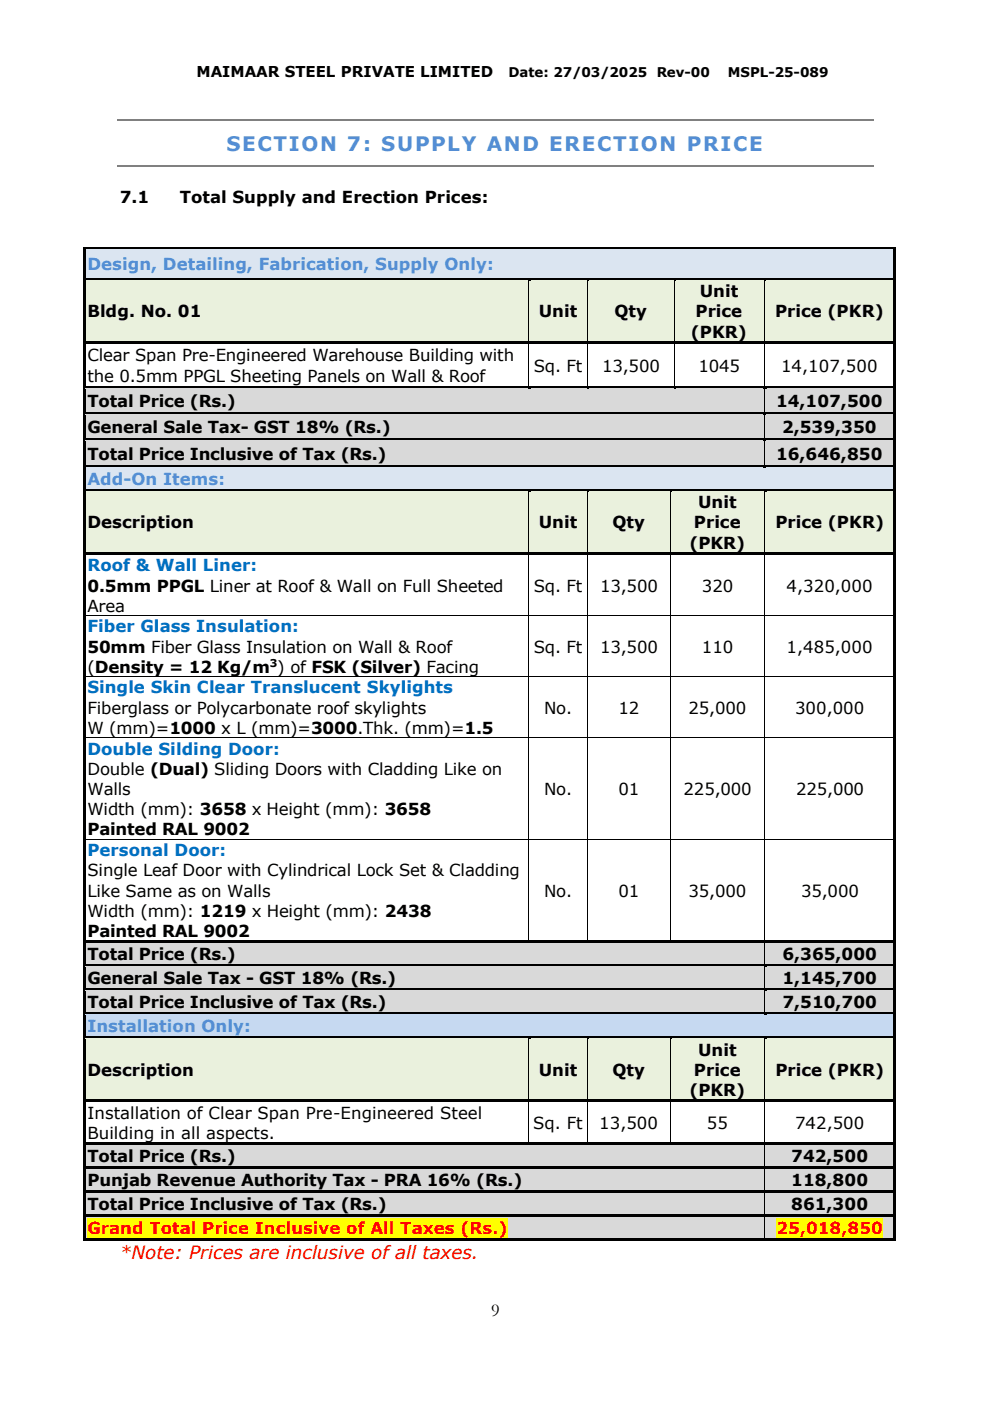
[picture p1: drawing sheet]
<svg xmlns="http://www.w3.org/2000/svg" width="210mm" height="297mm" viewBox="0 0 210 297" stroke-linecap="round" stroke-linejoin="round" font-family="sans-serif">
<defs><g id="words">
<text font-size="4.2" fill="#548dd4" x="48" y="32.1">SECTION 7: SUPPLY AND ERECTION PRICE</text>
<text font-size="3.9" fill="#f00" x="25.4" y="266.9">*Note: Prices are inclusive of all taxes.</text>
<text font-size="3.9" x="104.1" y="278.9">9</text>
<g font-size="3.5">
<text x="25.4" y="43.1">7.1</text>
<text x="38.1" y="43.1">Total Supply and Erection Prices:</text>
<text x="148.3" y="63">Unit</text>
<text x="18.5" y="67.3">Bldg. No. 01</text>
<text x="114.2" y="67.3">Unit</text>
<text x="130.2" y="67.3">Qty</text>
<text x="146.5" y="71.6">(PKR)</text>
<text x="147.4" y="67.3">Price</text>
<text x="164.3" y="67.3">Price (PKR)</text>
<text x="18.5" y="76.6">Clear Span Pre-Engineered Warehouse Building with</text>
<text x="18.5" y="80.9">the 0.5mm PPGL Sheeting Panels on Wall &amp; Roof</text>
<text x="113.1" y="78.7">Sq. Ft</text>
<text x="127.6" y="78.7">13,500</text>
<text x="148" y="78.7">1045</text>
<text x="165.6" y="78.7">14,107,500</text>
<text x="18.5" y="86.3">Total Price (Rs.)</text>
<text x="164.5" y="86.3">14,107,500</text>
<text x="18.5" y="91.8">General Sale Tax- GST 18% (Rs.)</text>
<text x="165.8" y="91.8">2,539,350</text>
<text x="18.5" y="97.4">Total Price Inclusive of Tax (Rs.)</text>
<text x="164.5" y="97.4">16,646,850</text>
<text x="148" y="107.7">Unit</text>
<text x="18.5" y="111.9">Description</text>
<text x="114.2" y="111.9">Unit</text>
<text x="129.8" y="111.9">Qty</text>
<text x="147.1" y="111.9">Price</text>
<text x="164.4" y="111.9">Price (PKR)</text>
<text x="146.1" y="116.3">(PKR)</text>
<text x="18.5" y="125.4">0.5mm PPGL Liner at Roof &amp; Wall on Full Sheeted</text>
<text x="113.1" y="125.4">Sq. Ft</text>
<text x="127.2" y="125.4">13,500</text>
<text x="148.8" y="125.4">320</text>
<text x="166.7" y="125.4">4,320,000</text>
<text x="18.5" y="129.6">Area</text>
<text x="18.5" y="138.3">50mm Fiber Glass Insulation on Wall &amp; Roof</text>
<text x="18.5" y="142.6">(Density = 12 Kg/m ) of FSK (Silver) Facing</text>
<text x="113.1" y="138.3">Sq. Ft</text>
<text x="127.2" y="138.3">13,500</text>
<text x="148.8" y="138.3">110</text>
<text x="166.7" y="138.3">1,485,000</text>
<text x="18.5" y="151.3">Fiberglass or Polycarbonate roof skylights</text>
<text x="18.5" y="155.6">W (mm)=1000 x L (mm)=3000.Thk. (mm)=1.5</text>
<text x="115.3" y="151.3">No.</text>
<text x="131.1" y="151.3">12</text>
<text x="145.9" y="151.3">25,000</text>
<text x="168.5" y="151.3">300,000</text>
<text x="18.5" y="164.2">Double (Dual) Sliding Doors with Cladding Like on</text>
<text x="18.5" y="168.5">Walls</text>
<text x="18.5" y="172.8">Width (mm): 3658 x Height (mm): 3658</text>
<text x="115.3" y="168.5">No.</text>
<text x="131.1" y="168.5">01</text>
<text x="144.9" y="168.5">225,000</text>
<text x="168.7" y="168.5">225,000</text>
<text x="18.5" y="177.1">Painted RAL 9002</text>
<text x="18.5" y="185.7">Single Leaf Door with Cylindrical Lock Set &amp; Cladding</text>
<text x="18.5" y="190">Like Same as on Walls</text>
<text x="115.3" y="190">No.</text>
<text x="131.1" y="190">01</text>
<text x="145.9" y="190">35,000</text>
<text x="169.8" y="190">35,000</text>
<text x="18.5" y="194.3">Width (mm): 1219 x Height (mm): 2438</text>
<text x="18.5" y="198.6">Painted RAL 9002</text>
<text x="18.5" y="203.6">Total Price (Rs.)</text>
<text x="165.9" y="203.6">6,365,000</text>
<text x="18.5" y="208.6">General Sale Tax - GST 18% (Rs.)</text>
<text x="165.9" y="208.6">1,145,700</text>
<text x="18.5" y="213.7">Total Price Inclusive of Tax (Rs.)</text>
<text x="165.9" y="213.7">7,510,700</text>
<text x="148" y="223.8">Unit</text>
<text x="18.5" y="228">Description</text>
<text x="114.2" y="228">Unit</text>
<text x="129.8" y="228">Qty</text>
<text x="146.1" y="232.3">(PKR)</text>
<text x="147.1" y="228">Price</text>
<text x="164.4" y="228">Price (PKR)</text>
<text x="18.5" y="237.1">Installation of Clear Span Pre-Engineered Steel</text>
<text x="113" y="239.3">Sq. Ft</text>
<text x="127" y="239.3">13,500</text>
<text x="149.8" y="239.3">55</text>
<text x="168.5" y="239.3">742,500</text>
<text x="18.5" y="241.4">Building in all aspects.</text>
<text x="18.5" y="246.4">Total Price (Rs.)</text>
<text x="18.5" y="251.5">Punjab Revenue Authority Tax - PRA 16% (Rs.)</text>
<text x="167.7" y="246.4">742,500</text>
<text x="167.7" y="251.5">118,800</text>
<text x="18.5" y="256.5">Total Price Inclusive of Tax (Rs.)</text>
<text x="167.7" y="256.5">861,300</text>
</g>
<g font-size="3.5" fill="#548dd4">
<text x="18.5" y="57.3">Design, Detailing, Fabrication, Supply Only:</text>
<text x="18.5" y="102.7">Add-On Items:</text>
<text x="18.5" y="218.8">Installation Only:</text>
</g>
<g font-size="3.5" fill="#0070c0">
<text x="18.5" y="121.1">Roof &amp; Wall Liner:</text>
<text x="18.5" y="134">Fiber Glass Insulation:</text>
<text x="18.5" y="147">Single Skin Clear Translucent Skylights</text>
<text x="18.5" y="159.9">Double Silding Door:</text>
<text x="18.5" y="181.5">Personal Door:</text>
</g>
<g font-size="3.5" fill="#f00">
<text x="18.5" y="261.6">Grand Total Price Inclusive of All Taxes (Rs.)</text>
<text x="164.6" y="261.6">25,018,850</text>
</g>
<text font-size="3.2" x="41.7" y="16.3">MAIMAAR STEEL PRIVATE LIMITED</text>
<g font-size="2.8">
<text x="107.8" y="16.3">Date: 27/03/2025 Rev-00</text>
<text x="154.3" y="16.3">MSPL-25-089</text>
</g>
<text font-size="2.3" x="57.2" y="141.4">3</text>
</g></defs>
<path d="M24.9 25.5h160.3M24.9 35.2h160.3" fill="none" stroke="#808080" stroke-width=".25"/>
<g fill="#dbe5f1">
<path d="M18.2 52.9h171.2v6h-171.2z" fill-rule="evenodd"/>
<path d="M18.5 53.8h170.6v4.3h-170.6z" fill-rule="evenodd"/>
</g>
<g fill="#000">
<path d="M17.6 52.4h.5v.6h-.5z" fill-rule="evenodd"/>
<path d="M17.6 52.4h.5v.5h-.5z" fill-rule="evenodd"/>
<path d="M17.6 53h.5v5.9h-.5z" fill-rule="evenodd"/>
<path d="M18.1 52.4h171.3v.5h-171.3z" fill-rule="evenodd"/>
<path d="M189.4 52.4h.5v.6h-.5z" fill-rule="evenodd"/>
<path d="M189.4 52.4h.5v.5h-.5z" fill-rule="evenodd"/>
<path d="M189.4 53h.5v5.9h-.5z" fill-rule="evenodd"/>
</g>
<path d="M18.1 52.9h171.3" fill="none" stroke="#dbe5f1" stroke-width=".21"/>
<g fill="#eaf1dd">
<path d="M18.2 59.4h93.8v12.9h-93.8z" fill-rule="evenodd"/>
<path d="M18.5 63.7h92.9v4.3h-92.9z" fill-rule="evenodd"/>
<path d="M112.1 59.4h12.4v12.9h-12.4z" fill-rule="evenodd"/>
<path d="M112.7 63.7h11.2v4.3h-11.2z" fill-rule="evenodd"/>
<path d="M124.6 59.4h18.3v12.9h-18.3z" fill-rule="evenodd"/>
<path d="M125.2 63.7h17.1v4.3h-17.1z" fill-rule="evenodd"/>
<path d="M142.9 59.4h19v12.9h-19z" fill-rule="evenodd"/>
<path d="M143.5 59.4h17.8v4.3h-17.8z" fill-rule="evenodd"/>
<path d="M143.5 63.7h17.8v4.3h-17.8z" fill-rule="evenodd"/>
<path d="M143.5 68h17.8v4.3h-17.8z" fill-rule="evenodd"/>
<path d="M162 59.4h27.4v12.9h-27.4z" fill-rule="evenodd"/>
<path d="M162.6 63.7h26.5v4.3h-26.5z" fill-rule="evenodd"/>
</g>
<g fill="#000">
<path d="M17.6 58.9h.5v.6h-.5z" fill-rule="evenodd"/>
<path d="M18.1 58.9h93.9v.5h-93.9z" fill-rule="evenodd"/>
</g>
<path d="M18.1 59.5h93.9" fill="none" stroke="#eaf1dd" stroke-width=".21"/>
<path d="M112.1 59.4l.4 .1z" fill-rule="evenodd" fill="#eaf1dd"/>
<g fill="#000">
<path d="M112 58.9h.5v.5h-.5z" fill-rule="evenodd"/>
<path d="M112.5 58.9h12v.5h-12z" fill-rule="evenodd"/>
</g>
<path d="M112.5 59.5h12" fill="none" stroke="#eaf1dd" stroke-width=".21"/>
<path d="M124.6 59.4l.4 .1z" fill-rule="evenodd" fill="#eaf1dd"/>
<g fill="#000">
<path d="M124.5 58.9h.5v.5h-.5z" fill-rule="evenodd"/>
<path d="M125 58.9h17.9v.5h-17.9z" fill-rule="evenodd"/>
</g>
<path d="M125 59.5h17.9" fill="none" stroke="#eaf1dd" stroke-width=".21"/>
<path d="M142.9 59.4l.5 .1z" fill-rule="evenodd" fill="#eaf1dd"/>
<g fill="#000">
<path d="M142.9 58.9h.5v.5h-.5z" fill-rule="evenodd"/>
<path d="M143.4 58.9h18.5v.5h-18.5z" fill-rule="evenodd"/>
</g>
<path d="M143.4 59.5h18.5" fill="none" stroke="#eaf1dd" stroke-width=".21"/>
<path d="M162 59.4l.4 .1z" fill-rule="evenodd" fill="#eaf1dd"/>
<g fill="#000">
<path d="M161.9 58.9h.5v.5h-.5z" fill-rule="evenodd"/>
<path d="M162.4 58.9h27v.5h-27z" fill-rule="evenodd"/>
<path d="M189.4 58.9h.5v.6h-.5z" fill-rule="evenodd"/>
<path d="M17.6 59.5h.5v12.8h-.5z" fill-rule="evenodd"/>
<path d="M17.6 72.3h.5v.6h-.5z" fill-rule="evenodd"/>
<path d="M18.1 72.3h93.9v.5h-93.9z" fill-rule="evenodd"/>
<path d="M112 72.3h.5v.5h-.5z" fill-rule="evenodd"/>
<path d="M112.5 72.3h12v.5h-12z" fill-rule="evenodd"/>
<path d="M124.5 72.3h.5v.5h-.5z" fill-rule="evenodd"/>
<path d="M125 72.3h17.9v.5h-17.9z" fill-rule="evenodd"/>
<path d="M142.9 72.3h.5v.5h-.5z" fill-rule="evenodd"/>
<path d="M143.4 72.3h18.5v.5h-18.5z" fill-rule="evenodd"/>
<path d="M161.9 72.3h.5v.5h-.5z" fill-rule="evenodd"/>
<path d="M162.4 72.3h27v.5h-27z" fill-rule="evenodd"/>
<path d="M189.4 59.5h.5v12.8h-.5z" fill-rule="evenodd"/>
<path d="M189.4 72.3h.5v.6h-.5z" fill-rule="evenodd"/>
<path d="M17.6 72.9h.5v8.9h-.5z" fill-rule="evenodd"/>
<path d="M189.4 72.9h.5v8.9h-.5z" fill-rule="evenodd"/>
</g>
<path d="M162.4 59.5h27" fill="none" stroke="#eaf1dd" stroke-width=".21"/>
<path d="M112 59.5v12.8M124.5 59.5v12.8M142.9 59.5v12.8M162 59.5v12.8M112 72.9v8.9M124.5 72.9v8.9M142.9 72.9v8.9M162 72.9v8.9" fill="none" stroke="#000" stroke-width=".21"/>
<g fill="#d9d9d9">
<path d="M18.2 82.3h143.7v5.1h-143.7z" fill-rule="evenodd"/>
<path d="M18.5 82.7h142.8v4.3h-142.8z" fill-rule="evenodd"/>
<path d="M162 82.3h27.4v5.1h-27.4z" fill-rule="evenodd"/>
<path d="M162.6 82.7h26.5v4.3h-26.5z" fill-rule="evenodd"/>
</g>
<g fill="#000">
<path d="M17.6 81.8h.5v.6h-.5z" fill-rule="evenodd"/>
<path d="M18.1 81.8h93.9v.5h-93.9z" fill-rule="evenodd"/>
</g>
<path d="M18.1 82.4h93.9" fill="none" stroke="#d9d9d9" stroke-width=".21"/>
<path d="M112 82.3l.5 .1z" fill-rule="evenodd" fill="#d9d9d9"/>
<g fill="#000">
<path d="M112 81.8h.5v.5h-.5z" fill-rule="evenodd"/>
<path d="M112.5 81.8h12v.5h-12z" fill-rule="evenodd"/>
</g>
<path d="M112.5 82.4h12" fill="none" stroke="#d9d9d9" stroke-width=".21"/>
<path d="M124.5 82.3l.5 .1z" fill-rule="evenodd" fill="#d9d9d9"/>
<g fill="#000">
<path d="M124.5 81.8h.5v.5h-.5z" fill-rule="evenodd"/>
<path d="M125 81.8h17.9v.5h-17.9z" fill-rule="evenodd"/>
</g>
<path d="M125 82.4h17.9" fill="none" stroke="#d9d9d9" stroke-width=".21"/>
<path d="M142.9 82.3l.5 .1z" fill-rule="evenodd" fill="#d9d9d9"/>
<g fill="#000">
<path d="M142.9 81.8h.5v.5h-.5z" fill-rule="evenodd"/>
<path d="M143.4 81.8h18.5v.5h-18.5z" fill-rule="evenodd"/>
</g>
<path d="M143.4 82.4h18.5" fill="none" stroke="#d9d9d9" stroke-width=".21"/>
<path d="M162 82.3l.4 .1z" fill-rule="evenodd" fill="#d9d9d9"/>
<g fill="#000">
<path d="M161.9 82.3l.1 .1z" fill-rule="evenodd"/>
<path d="M161.9 81.8h.5v.5h-.5z" fill-rule="evenodd"/>
</g>
<path d="M162 82.3l.6 .1z" fill-rule="evenodd" fill="#d9d9d9"/>
<g fill="#000">
<path d="M17.6 82.4h.5v5h-.5z" fill-rule="evenodd"/>
<path d="M162 81.8h.6v.5h-.6z" fill-rule="evenodd"/>
<path d="M162.6 81.8h26.8v.5h-26.8z" fill-rule="evenodd"/>
<path d="M189.4 81.8h.5v.6h-.5z" fill-rule="evenodd"/>
<path d="M189.4 82.4h.5v5h-.5z" fill-rule="evenodd"/>
</g>
<path d="M162.6 82.4h26.8" fill="none" stroke="#d9d9d9" stroke-width=".21"/>
<path d="M162 82.4v5" fill="none" stroke="#000" stroke-width=".21"/>
<g fill="#d9d9d9">
<path d="M18.2 87.9h143.7v5h-143.7z" fill-rule="evenodd"/>
<path d="M18.5 88.3h142.8v4.3h-142.8z" fill-rule="evenodd"/>
<path d="M162 87.9h27.4v5h-27.4z" fill-rule="evenodd"/>
<path d="M162.6 88.3h26.5v4.3h-26.5z" fill-rule="evenodd"/>
</g>
<g fill="#000">
<path d="M17.6 87.4h.5v.5h-.5z" fill-rule="evenodd"/>
<path d="M18.1 87.4h143.8v.5h-143.8z" fill-rule="evenodd"/>
</g>
<path d="M18.1 87.9h143.8" fill="none" stroke="#d9d9d9" stroke-width=".21"/>
<path d="M162 87.9h.4z" fill-rule="evenodd" fill="#d9d9d9"/>
<g fill="#000">
<path d="M17.6 87.9h.5v5h-.5z" fill-rule="evenodd"/>
<path d="M161.9 87.9h.1z" fill-rule="evenodd"/>
<path d="M161.9 87.4h.5v.5h-.5z" fill-rule="evenodd"/>
<path d="M162.4 87.4h27v.5h-27z" fill-rule="evenodd"/>
<path d="M189.4 87.4h.5v.5h-.5z" fill-rule="evenodd"/>
<path d="M189.4 87.9h.5v5h-.5z" fill-rule="evenodd"/>
</g>
<path d="M162.4 87.9h27" fill="none" stroke="#d9d9d9" stroke-width=".21"/>
<path d="M162 87.9v5" fill="none" stroke="#000" stroke-width=".21"/>
<g fill="#d9d9d9">
<path d="M18.2 93.5h143.7v5h-143.7z" fill-rule="evenodd"/>
<path d="M18.5 93.9h142.8v4.2h-142.8z" fill-rule="evenodd"/>
<path d="M162 93.5h27.4v5h-27.4z" fill-rule="evenodd"/>
<path d="M162.6 93.9h26.5v4.2h-26.5z" fill-rule="evenodd"/>
</g>
<g fill="#000">
<path d="M17.6 92.9h.5v.6h-.5z" fill-rule="evenodd"/>
<path d="M18.1 92.9h143.8v.5h-143.8z" fill-rule="evenodd"/>
</g>
<path d="M18.1 93.5h143.8" fill="none" stroke="#d9d9d9" stroke-width=".21"/>
<path d="M162 93.4l.4 .1z" fill-rule="evenodd" fill="#d9d9d9"/>
<g fill="#000">
<path d="M17.6 93.5h.5v5h-.5z" fill-rule="evenodd"/>
<path d="M161.9 93.4l.1 .1z" fill-rule="evenodd"/>
<path d="M161.9 92.9h.5v.5h-.5z" fill-rule="evenodd"/>
<path d="M162.4 92.9h27v.5h-27z" fill-rule="evenodd"/>
<path d="M189.4 92.9h.5v.6h-.5z" fill-rule="evenodd"/>
<path d="M189.4 93.5h.5v5h-.5z" fill-rule="evenodd"/>
</g>
<path d="M162.4 93.5h27" fill="none" stroke="#d9d9d9" stroke-width=".21"/>
<path d="M162 93.5v5" fill="none" stroke="#000" stroke-width=".21"/>
<g fill="#dbe5f1">
<path d="M18.2 99h171.2v4.6h-171.2z" fill-rule="evenodd"/>
<path d="M18.5 99.2h170.6v4.3h-170.6z" fill-rule="evenodd"/>
</g>
<g fill="#000">
<path d="M17.6 98.5h.5v.6h-.5z" fill-rule="evenodd"/>
<path d="M18.1 98.5h143.8v.5h-143.8z" fill-rule="evenodd"/>
</g>
<path d="M18.1 99.1h143.8" fill="none" stroke="#dbe5f1" stroke-width=".21"/>
<path d="M161.9 99l.5 .1z" fill-rule="evenodd" fill="#dbe5f1"/>
<g fill="#000">
<path d="M161.9 98.5h.5v.5h-.5z" fill-rule="evenodd"/>
<path d="M162.4 98.5h27v.5h-27z" fill-rule="evenodd"/>
<path d="M189.4 98.5h.5v.6h-.5z" fill-rule="evenodd"/>
<path d="M17.6 99.1h.5v4.5h-.5z" fill-rule="evenodd"/>
<path d="M189.4 99.1h.5v4.5h-.5z" fill-rule="evenodd"/>
</g>
<path d="M162.4 99.1h27" fill="none" stroke="#dbe5f1" stroke-width=".21"/>
<g fill="#eaf1dd">
<path d="M18.2 104.1h93.8v12.9h-93.8z" fill-rule="evenodd"/>
<path d="M18.5 108.4h92.9v4.3h-92.9z" fill-rule="evenodd"/>
<path d="M112.1 104.1h12.4v12.9h-12.4z" fill-rule="evenodd"/>
<path d="M112.7 108.4h11.2v4.3h-11.2z" fill-rule="evenodd"/>
<path d="M124.6 104.1h17.4v12.9h-17.4z" fill-rule="evenodd"/>
<path d="M125.2 108.4h16.2v4.3h-16.2z" fill-rule="evenodd"/>
<path d="M142.1 104.1h19.9v12.9h-19.9z" fill-rule="evenodd"/>
<path d="M142.7 104.1h18.8v4.3h-18.8z" fill-rule="evenodd"/>
<path d="M142.7 108.4h18.8v4.3h-18.8z" fill-rule="evenodd"/>
<path d="M142.7 112.7h18.8v4.3h-18.8z" fill-rule="evenodd"/>
<path d="M162.1 104.1h27.3v12.9h-27.3z" fill-rule="evenodd"/>
<path d="M162.7 108.4h26.4v4.3h-26.4z" fill-rule="evenodd"/>
</g>
<g fill="#000">
<path d="M17.6 103.6h.5v.6h-.5z" fill-rule="evenodd"/>
<path d="M18.1 103.6h93.9v.5h-93.9z" fill-rule="evenodd"/>
</g>
<path d="M18.1 104.1h93.9" fill="none" stroke="#eaf1dd" stroke-width=".21"/>
<path d="M112.1 104.1l.4 .1z" fill-rule="evenodd" fill="#eaf1dd"/>
<g fill="#000">
<path d="M112 103.6h.5v.5h-.5z" fill-rule="evenodd"/>
<path d="M112.5 103.6h12v.5h-12z" fill-rule="evenodd"/>
</g>
<path d="M112.5 104.1h12" fill="none" stroke="#eaf1dd" stroke-width=".21"/>
<path d="M124.6 104.1l.4 .1z" fill-rule="evenodd" fill="#eaf1dd"/>
<g fill="#000">
<path d="M124.5 103.6h.5v.5h-.5z" fill-rule="evenodd"/>
<path d="M125 103.6h17v.5h-17z" fill-rule="evenodd"/>
</g>
<path d="M125 104.1h17" fill="none" stroke="#eaf1dd" stroke-width=".21"/>
<path d="M142.1 104.1l.4 .1z" fill-rule="evenodd" fill="#eaf1dd"/>
<g fill="#000">
<path d="M142 103.6h.5v.5h-.5z" fill-rule="evenodd"/>
<path d="M142.5 103.6h19.5v.5h-19.5z" fill-rule="evenodd"/>
</g>
<path d="M142.5 104.1h19.5" fill="none" stroke="#eaf1dd" stroke-width=".21"/>
<path d="M162.1 104.1l.5 .1z" fill-rule="evenodd" fill="#eaf1dd"/>
<g fill="#000">
<path d="M17.6 104.2h.5v12.8h-.5z" fill-rule="evenodd"/>
<path d="M17.6 117h.5v.5h-.5z" fill-rule="evenodd"/>
<path d="M18.1 117h93.9v.5h-93.9z" fill-rule="evenodd"/>
<path d="M112 117h.5v.5h-.5z" fill-rule="evenodd"/>
<path d="M112.5 117h12v.5h-12z" fill-rule="evenodd"/>
<path d="M124.5 117h.5v.5h-.5z" fill-rule="evenodd"/>
<path d="M125 117h17v.5h-17z" fill-rule="evenodd"/>
<path d="M142 117h.5v.5h-.5z" fill-rule="evenodd"/>
<path d="M142.5 117h19.5v.5h-19.5z" fill-rule="evenodd"/>
<path d="M162 103.6h.6v.5h-.6z" fill-rule="evenodd"/>
<path d="M162 117h.6v.5h-.6z" fill-rule="evenodd"/>
<path d="M162.6 103.6h26.8v.5h-26.8z" fill-rule="evenodd"/>
<path d="M162.6 117h26.8v.5h-26.8z" fill-rule="evenodd"/>
<path d="M189.4 103.6h.5v.6h-.5z" fill-rule="evenodd"/>
<path d="M189.4 104.2h.5v12.8h-.5z" fill-rule="evenodd"/>
<path d="M189.4 117h.5v.5h-.5z" fill-rule="evenodd"/>
<path d="M17.6 117.5h.5v12.9h-.5z" fill-rule="evenodd"/>
<path d="M17.6 130.4h.5z" fill-rule="evenodd"/>
<path d="M112 130.4h.1z" fill-rule="evenodd"/>
<path d="M124.5 130.4h.1z" fill-rule="evenodd"/>
<path d="M142 130.4h.1z" fill-rule="evenodd"/>
<path d="M162 130.4h.1z" fill-rule="evenodd"/>
<path d="M189.4 117.5h.5v12.9h-.5z" fill-rule="evenodd"/>
<path d="M189.4 130.4h.5z" fill-rule="evenodd"/>
<path d="M17.6 130.4h.5v12.9h-.5z" fill-rule="evenodd"/>
<path d="M17.6 143.3l.5 .1z" fill-rule="evenodd"/>
<path d="M17.6 143.4h.5v12.9h-.5z" fill-rule="evenodd"/>
<path d="M17.6 156.3l.5 .1z" fill-rule="evenodd"/>
<path d="M112 143.3l.1 .1z" fill-rule="evenodd"/>
<path d="M112 156.3l.1 .1z" fill-rule="evenodd"/>
<path d="M124.5 143.3l.1 .1z" fill-rule="evenodd"/>
<path d="M124.5 156.3l.1 .1z" fill-rule="evenodd"/>
<path d="M142 143.3l.1 .1z" fill-rule="evenodd"/>
<path d="M142 156.3l.1 .1z" fill-rule="evenodd"/>
<path d="M162 143.3l.1 .1z" fill-rule="evenodd"/>
<path d="M162 156.3l.1 .1z" fill-rule="evenodd"/>
<path d="M189.4 130.4h.5v12.9h-.5z" fill-rule="evenodd"/>
<path d="M189.4 143.3l.5 .1z" fill-rule="evenodd"/>
<path d="M189.4 143.4h.5v12.9h-.5z" fill-rule="evenodd"/>
<path d="M189.4 156.3l.5 .1z" fill-rule="evenodd"/>
<path d="M17.6 156.4h.5v21.4h-.5z" fill-rule="evenodd"/>
<path d="M17.6 177.8l.5 .1z" fill-rule="evenodd"/>
<path d="M112 177.8l.1 .1z" fill-rule="evenodd"/>
<path d="M124.5 177.8l.1 .1z" fill-rule="evenodd"/>
<path d="M142 177.8l.1 .1z" fill-rule="evenodd"/>
<path d="M162 177.8l.1 .1z" fill-rule="evenodd"/>
<path d="M189.4 156.4h.5v21.4h-.5z" fill-rule="evenodd"/>
<path d="M189.4 177.8l.5 .1z" fill-rule="evenodd"/>
<path d="M17.6 177.9h.5v21.4h-.5z" fill-rule="evenodd"/>
<path d="M189.4 177.9h.5v21.4h-.5z" fill-rule="evenodd"/>
</g>
<path d="M162.6 104.1h26.8" fill="none" stroke="#eaf1dd" stroke-width=".21"/>
<g fill="none" stroke="#000" stroke-width=".21">
<path d="M112 104.2v12.8M112 117.5v12.9M124.5 104.2v12.8M124.5 117.5v12.9M142.1 104.2v12.8M142.1 117.5v12.9M162.1 104.2v12.8M162.1 117.5v12.9M18.1 130.4h93.9M112 130.4v12.9M112.1 130.4h12.4M124.5 130.4v12.9"/>
<path d="M124.6 130.4h17.4M142.1 130.4v12.9l19.9 .1M142.1 130.4h19.9M162.1 130.4v12.9M162.1 130.4h27.3M18.1 143.4h93.9M18.1 156.3h93.9M112 143.4v12.9M112 156.4v21.4M112.1 143.4h12.4M112.1 156.3h12.4M124.5 143.4v12.9"/>
<path d="M124.5 156.4v21.4M124.6 143.4h17.4M124.6 156.3h17.4M142.1 143.4v12.9M142.1 156.4v21.4M142.1 156.3h19.9M162.1 143.4v12.9M162.1 156.4v21.4M162.1 143.4h27.3M162.1 156.3h27.3M18.1 177.9h93.9M112 177.9v21.4"/>
<path d="M112.1 177.9h12.4M124.5 177.9v21.4M124.6 177.9h17.4M162 177.9h-19.9v21.4M162.1 177.9v21.4M162.1 177.9h27.3"/>
</g>
<g fill="#d9d9d9">
<path d="M18.2 199.9h143.8v4.5h-143.8z" fill-rule="evenodd"/>
<path d="M18.5 200h143v4.3h-143z" fill-rule="evenodd"/>
<path d="M162.1 199.9h27.3v4.5h-27.3z" fill-rule="evenodd"/>
<path d="M162.7 200h26.4v4.3h-26.4z" fill-rule="evenodd"/>
</g>
<g fill="#000">
<path d="M17.6 199.3h.5v.6h-.5z" fill-rule="evenodd"/>
<path d="M18.1 199.3h93.9v.5h-93.9z" fill-rule="evenodd"/>
</g>
<path d="M18.1 199.9h93.9" fill="none" stroke="#d9d9d9" stroke-width=".21"/>
<path d="M112 199.8l.5 .1z" fill-rule="evenodd" fill="#d9d9d9"/>
<g fill="#000">
<path d="M112 199.3h.5v.5h-.5z" fill-rule="evenodd"/>
<path d="M112.5 199.3h12v.5h-12z" fill-rule="evenodd"/>
</g>
<path d="M112.5 199.9h12" fill="none" stroke="#d9d9d9" stroke-width=".21"/>
<path d="M124.5 199.8l.5 .1z" fill-rule="evenodd" fill="#d9d9d9"/>
<g fill="#000">
<path d="M124.5 199.3h.5v.5h-.5z" fill-rule="evenodd"/>
<path d="M125 199.3h17v.5h-17z" fill-rule="evenodd"/>
</g>
<path d="M125 199.9h17" fill="none" stroke="#d9d9d9" stroke-width=".21"/>
<path d="M142 199.8l.5 .1z" fill-rule="evenodd" fill="#d9d9d9"/>
<g fill="#000">
<path d="M142 199.3h.5v.5h-.5z" fill-rule="evenodd"/>
<path d="M142.5 199.3h19.5v.5h-19.5z" fill-rule="evenodd"/>
</g>
<path d="M142.5 199.9h19.5" fill="none" stroke="#d9d9d9" stroke-width=".21"/>
<path d="M162.1 199.8l.5 .1z" fill-rule="evenodd" fill="#d9d9d9"/>
<g fill="#000">
<path d="M162 199.3h.6v.5h-.6z" fill-rule="evenodd"/>
<path d="M162.6 199.3h26.8v.5h-26.8z" fill-rule="evenodd"/>
<path d="M189.4 199.3h.5v.6h-.5z" fill-rule="evenodd"/>
<path d="M17.6 199.9h.5v4.5h-.5z" fill-rule="evenodd"/>
<path d="M189.4 199.9h.5v4.5h-.5z" fill-rule="evenodd"/>
</g>
<path d="M162.6 199.9h26.8" fill="none" stroke="#d9d9d9" stroke-width=".21"/>
<path d="M162.1 199.9v4.5" fill="none" stroke="#000" stroke-width=".21"/>
<g fill="#d9d9d9">
<path d="M18.2 205h143.8v4.5h-143.8z" fill-rule="evenodd"/>
<path d="M18.5 205.1h143v4.3h-143z" fill-rule="evenodd"/>
<path d="M162.1 205h27.3v4.5h-27.3z" fill-rule="evenodd"/>
<path d="M162.7 205.1h26.4v4.3h-26.4z" fill-rule="evenodd"/>
</g>
<g fill="#000">
<path d="M17.6 204.4h.5v.6h-.5z" fill-rule="evenodd"/>
<path d="M18.1 204.4h143.9v.5h-143.9z" fill-rule="evenodd"/>
</g>
<path d="M18.1 204.9h143.9" fill="none" stroke="#d9d9d9" stroke-width=".21"/>
<path d="M162.1 204.9l.5 .1z" fill-rule="evenodd" fill="#d9d9d9"/>
<g fill="#000">
<path d="M17.6 205h.5v4.5h-.5z" fill-rule="evenodd"/>
<path d="M162 204.4h.6v.5h-.6z" fill-rule="evenodd"/>
<path d="M162.6 204.4h26.8v.5h-26.8z" fill-rule="evenodd"/>
<path d="M189.4 204.4h.5v.6h-.5z" fill-rule="evenodd"/>
<path d="M189.4 205h.5v4.5h-.5z" fill-rule="evenodd"/>
</g>
<path d="M162.6 204.9h26.8" fill="none" stroke="#d9d9d9" stroke-width=".21"/>
<path d="M162.1 205v4.5" fill="none" stroke="#000" stroke-width=".21"/>
<g fill="#d9d9d9">
<path d="M18.2 210h143.8v4.6h-143.8z" fill-rule="evenodd"/>
<path d="M18.5 210.2h143v4.2h-143z" fill-rule="evenodd"/>
<path d="M162.1 210h27.3v4.6h-27.3z" fill-rule="evenodd"/>
<path d="M162.7 210.2h26.4v4.2h-26.4z" fill-rule="evenodd"/>
</g>
<g fill="#000">
<path d="M17.6 209.5h.5v.5h-.5z" fill-rule="evenodd"/>
<path d="M18.1 209.5h143.9v.5h-143.9z" fill-rule="evenodd"/>
</g>
<path d="M18.1 210h143.9" fill="none" stroke="#d9d9d9" stroke-width=".21"/>
<path d="M162.1 210h.5z" fill-rule="evenodd" fill="#d9d9d9"/>
<g fill="#000">
<path d="M17.6 210h.5v4.6h-.5z" fill-rule="evenodd"/>
<path d="M162 209.5h.6v.5h-.6z" fill-rule="evenodd"/>
<path d="M162.6 209.5h26.8v.5h-26.8z" fill-rule="evenodd"/>
<path d="M189.4 209.5h.5v.5h-.5z" fill-rule="evenodd"/>
<path d="M189.4 210h.5v4.6h-.5z" fill-rule="evenodd"/>
</g>
<path d="M162.6 210h26.8" fill="none" stroke="#d9d9d9" stroke-width=".21"/>
<path d="M162.1 210v4.6" fill="none" stroke="#000" stroke-width=".21"/>
<g fill="#c6d9f1">
<path d="M18.2 215.1h171.2v4.6h-171.2z" fill-rule="evenodd"/>
<path d="M18.5 215.2h170.6v4.3h-170.6z" fill-rule="evenodd"/>
</g>
<g fill="#000">
<path d="M17.6 214.6h.5v.5h-.5z" fill-rule="evenodd"/>
<path d="M18.1 214.6h143.9v.5h-143.9z" fill-rule="evenodd"/>
</g>
<path d="M18.1 215.1h143.9" fill="none" stroke="#c6d9f1" stroke-width=".21"/>
<path d="M162 215.1h.6z" fill-rule="evenodd" fill="#c6d9f1"/>
<g fill="#000">
<path d="M17.6 215.1h.5v4.6h-.5z" fill-rule="evenodd"/>
<path d="M162 214.6h.6v.5h-.6z" fill-rule="evenodd"/>
<path d="M162.6 214.6h26.8v.5h-26.8z" fill-rule="evenodd"/>
<path d="M189.4 214.6h.5v.5h-.5z" fill-rule="evenodd"/>
<path d="M189.4 215.1h.5v4.6h-.5z" fill-rule="evenodd"/>
</g>
<path d="M162.6 215.1h26.8" fill="none" stroke="#c6d9f1" stroke-width=".21"/>
<g fill="#eaf1dd">
<path d="M18.2 220.2h93.8v12.8h-93.8z" fill-rule="evenodd"/>
<path d="M18.5 224.5h92.9v4.3h-92.9z" fill-rule="evenodd"/>
<path d="M112.1 220.2h12.4v12.8h-12.4z" fill-rule="evenodd"/>
<path d="M112.7 224.5h11.2v4.3h-11.2z" fill-rule="evenodd"/>
<path d="M124.6 220.2h17.4v12.8h-17.4z" fill-rule="evenodd"/>
<path d="M125.2 224.5h16.2v4.3h-16.2z" fill-rule="evenodd"/>
<path d="M142.1 220.2h19.9v12.8h-19.9z" fill-rule="evenodd"/>
<path d="M142.7 220.2h18.8v4.3h-18.8z" fill-rule="evenodd"/>
<path d="M142.7 224.5h18.8v4.3h-18.8z" fill-rule="evenodd"/>
<path d="M142.7 228.8h18.8v4.2h-18.8z" fill-rule="evenodd"/>
<path d="M162.1 220.2h27.3v12.8h-27.3z" fill-rule="evenodd"/>
<path d="M162.7 224.5h26.4v4.3h-26.4z" fill-rule="evenodd"/>
</g>
<g fill="#000">
<path d="M17.6 219.7h.5v.5h-.5z" fill-rule="evenodd"/>
<path d="M18.1 219.7h93.9v.5h-93.9z" fill-rule="evenodd"/>
</g>
<path d="M18.1 220.2h93.9" fill="none" stroke="#eaf1dd" stroke-width=".21"/>
<path d="M112.1 220.2h.4z" fill-rule="evenodd" fill="#eaf1dd"/>
<g fill="#000">
<path d="M112 219.7h.5v.5h-.5z" fill-rule="evenodd"/>
<path d="M112.5 219.7h12v.5h-12z" fill-rule="evenodd"/>
</g>
<path d="M112.5 220.2h12" fill="none" stroke="#eaf1dd" stroke-width=".21"/>
<path d="M124.6 220.2h.4z" fill-rule="evenodd" fill="#eaf1dd"/>
<g fill="#000">
<path d="M124.5 219.7h.5v.5h-.5z" fill-rule="evenodd"/>
<path d="M125 219.7h17v.5h-17z" fill-rule="evenodd"/>
</g>
<path d="M125 220.2h17" fill="none" stroke="#eaf1dd" stroke-width=".21"/>
<path d="M142.1 220.2h.4z" fill-rule="evenodd" fill="#eaf1dd"/>
<g fill="#000">
<path d="M142 219.7h.5v.5h-.5z" fill-rule="evenodd"/>
<path d="M142.5 219.7h19.5v.5h-19.5z" fill-rule="evenodd"/>
</g>
<path d="M142.5 220.2h19.5" fill="none" stroke="#eaf1dd" stroke-width=".21"/>
<path d="M162.1 220.2h.5z" fill-rule="evenodd" fill="#eaf1dd"/>
<g fill="#000">
<path d="M17.6 220.2h.5v12.8h-.5z" fill-rule="evenodd"/>
<path d="M17.6 233h.5v.6h-.5z" fill-rule="evenodd"/>
<path d="M18.1 233h93.9v.5h-93.9z" fill-rule="evenodd"/>
<path d="M112 233h.5v.5h-.5z" fill-rule="evenodd"/>
<path d="M112.5 233h12v.5h-12z" fill-rule="evenodd"/>
<path d="M124.5 233h.5v.5h-.5z" fill-rule="evenodd"/>
<path d="M125 233h17v.5h-17z" fill-rule="evenodd"/>
<path d="M142 233h.5v.5h-.5z" fill-rule="evenodd"/>
<path d="M142.5 233h19.5v.5h-19.5z" fill-rule="evenodd"/>
<path d="M162 219.7h.6v.5h-.6z" fill-rule="evenodd"/>
<path d="M162 233h.6v.5h-.6z" fill-rule="evenodd"/>
<path d="M162.6 219.7h26.8v.5h-26.8z" fill-rule="evenodd"/>
<path d="M162.6 233h26.8v.5h-26.8z" fill-rule="evenodd"/>
<path d="M189.4 219.7h.5v.5h-.5z" fill-rule="evenodd"/>
<path d="M189.4 220.2h.5v12.8h-.5z" fill-rule="evenodd"/>
<path d="M189.4 233h.5v.6h-.5z" fill-rule="evenodd"/>
<path d="M17.6 233.6h.5v8.6h-.5z" fill-rule="evenodd"/>
<path d="M189.4 233.6h.5v8.6h-.5z" fill-rule="evenodd"/>
</g>
<path d="M162.6 220.2h26.8" fill="none" stroke="#eaf1dd" stroke-width=".21"/>
<path d="M112 220.2v12.8M112 233.6v8.6M124.5 220.2v12.8M124.5 233.6v8.6M142.1 220.2v12.8M142.1 233.6v8.6M162.1 220.2v12.8M162.1 233.6v8.6" fill="none" stroke="#000" stroke-width=".21"/>
<g fill="#d9d9d9">
<path d="M18.2 242.7h143.8v4.6h-143.8z" fill-rule="evenodd"/>
<path d="M18.5 242.8h143v4.3h-143z" fill-rule="evenodd"/>
<path d="M162.1 242.7h27.3v4.6h-27.3z" fill-rule="evenodd"/>
<path d="M162.7 242.8h26.4v4.3h-26.4z" fill-rule="evenodd"/>
</g>
<g fill="#000">
<path d="M17.6 242.2h.5v.5h-.5z" fill-rule="evenodd"/>
<path d="M18.1 242.2h93.9v.5h-93.9z" fill-rule="evenodd"/>
</g>
<path d="M18.1 242.7h93.9" fill="none" stroke="#d9d9d9" stroke-width=".21"/>
<path d="M112 242.7h.5z" fill-rule="evenodd" fill="#d9d9d9"/>
<g fill="#000">
<path d="M112 242.2h.5v.5h-.5z" fill-rule="evenodd"/>
<path d="M112.5 242.2h12v.5h-12z" fill-rule="evenodd"/>
</g>
<path d="M112.5 242.7h12" fill="none" stroke="#d9d9d9" stroke-width=".21"/>
<path d="M124.5 242.7h.5z" fill-rule="evenodd" fill="#d9d9d9"/>
<g fill="#000">
<path d="M124.5 242.2h.5v.5h-.5z" fill-rule="evenodd"/>
<path d="M125 242.2h17v.5h-17z" fill-rule="evenodd"/>
</g>
<path d="M125 242.7h17" fill="none" stroke="#d9d9d9" stroke-width=".21"/>
<path d="M142 242.7h.5z" fill-rule="evenodd" fill="#d9d9d9"/>
<g fill="#000">
<path d="M142 242.2h.5v.5h-.5z" fill-rule="evenodd"/>
<path d="M142.5 242.2h19.5v.5h-19.5z" fill-rule="evenodd"/>
</g>
<path d="M142.5 242.7h19.5" fill="none" stroke="#d9d9d9" stroke-width=".21"/>
<path d="M162.1 242.7h.5z" fill-rule="evenodd" fill="#d9d9d9"/>
<g fill="#000">
<path d="M17.6 242.7h.5v4.6h-.5z" fill-rule="evenodd"/>
<path d="M162 242.2h.6v.5h-.6z" fill-rule="evenodd"/>
<path d="M162.6 242.2h26.8v.5h-26.8z" fill-rule="evenodd"/>
<path d="M189.4 242.2h.5v.5h-.5z" fill-rule="evenodd"/>
<path d="M189.4 242.7h.5v4.6h-.5z" fill-rule="evenodd"/>
</g>
<path d="M162.6 242.7h26.8" fill="none" stroke="#d9d9d9" stroke-width=".21"/>
<path d="M162.1 242.7v4.6" fill="none" stroke="#000" stroke-width=".21"/>
<g fill="#d9d9d9">
<path d="M18.2 247.8h143.8v4.5h-143.8z" fill-rule="evenodd"/>
<path d="M18.5 247.9h143v4.3h-143z" fill-rule="evenodd"/>
<path d="M162.1 247.8h27.3v4.5h-27.3z" fill-rule="evenodd"/>
<path d="M162.7 247.9h26.4v4.3h-26.4z" fill-rule="evenodd"/>
</g>
<g fill="#000">
<path d="M17.6 247.3h.5v.5h-.5z" fill-rule="evenodd"/>
<path d="M18.1 247.3h143.9v.5h-143.9z" fill-rule="evenodd"/>
</g>
<path d="M18.1 247.8h143.9" fill="none" stroke="#d9d9d9" stroke-width=".21"/>
<path d="M162.1 247.8h.5z" fill-rule="evenodd" fill="#d9d9d9"/>
<g fill="#000">
<path d="M17.6 247.8h.5v4.5h-.5z" fill-rule="evenodd"/>
<path d="M162 247.3h.6v.5h-.6z" fill-rule="evenodd"/>
<path d="M162.6 247.3h26.8v.5h-26.8z" fill-rule="evenodd"/>
<path d="M189.4 247.3h.5v.5h-.5z" fill-rule="evenodd"/>
<path d="M189.4 247.8h.5v4.5h-.5z" fill-rule="evenodd"/>
</g>
<path d="M162.6 247.8h26.8" fill="none" stroke="#d9d9d9" stroke-width=".21"/>
<path d="M162.1 247.8v4.5" fill="none" stroke="#000" stroke-width=".21"/>
<g fill="#d9d9d9">
<path d="M18.2 252.8h143.8v4.6h-143.8z" fill-rule="evenodd"/>
<path d="M18.5 253h143v4.3h-143z" fill-rule="evenodd"/>
<path d="M162.1 252.8h27.3v4.6h-27.3z" fill-rule="evenodd"/>
<path d="M162.7 253h26.4v4.3h-26.4z" fill-rule="evenodd"/>
</g>
<g fill="#000">
<path d="M17.6 252.3h.5v.6h-.5z" fill-rule="evenodd"/>
<path d="M18.1 252.3h143.9v.5h-143.9z" fill-rule="evenodd"/>
</g>
<path d="M18.1 252.9h143.9" fill="none" stroke="#d9d9d9" stroke-width=".21"/>
<path d="M162.1 252.8l.5 .1z" fill-rule="evenodd" fill="#d9d9d9"/>
<g fill="#000">
<path d="M17.6 252.9h.5v4.5h-.5z" fill-rule="evenodd"/>
<path d="M162 252.3h.6v.5h-.6z" fill-rule="evenodd"/>
<path d="M162.6 252.3h26.8v.5h-26.8z" fill-rule="evenodd"/>
<path d="M189.4 252.3h.5v.6h-.5z" fill-rule="evenodd"/>
<path d="M189.4 252.9h.5v4.5h-.5z" fill-rule="evenodd"/>
</g>
<path d="M162.6 252.9h26.8" fill="none" stroke="#d9d9d9" stroke-width=".21"/>
<path d="M162.1 252.9v4.5" fill="none" stroke="#000" stroke-width=".21"/>
<g fill="#d9d9d9">
<path d="M18.2 257.9h143.8v4.6h-143.8z" fill-rule="evenodd"/>
<path d="M18.5 258.1h143v4.2h-143z" fill-rule="evenodd"/>
</g>
<path d="M18.5 258.1h89.2v4.2h-89.2z" fill-rule="evenodd" fill="#ff0"/>
<g fill="#d9d9d9">
<path d="M162.1 257.9h27.3v4.6h-27.3z" fill-rule="evenodd"/>
<path d="M162.7 258.1h26.4v4.2h-26.4z" fill-rule="evenodd"/>
</g>
<path d="M164.6 258.1h22.6v4.2h-22.6z" fill-rule="evenodd" fill="#ff0"/>
<g fill="#000">
<path d="M17.6 257.4h.5v.6h-.5z" fill-rule="evenodd"/>
<path d="M18.1 257.4h143.9v.5h-143.9z" fill-rule="evenodd"/>
</g>
<path d="M18.1 258h143.9" fill="none" stroke="#d9d9d9" stroke-width=".21"/>
<path d="M162.1 257.9l.5 .1z" fill-rule="evenodd" fill="#d9d9d9"/>
<g fill="#000">
<path d="M162 257.4h.6v.5h-.6z" fill-rule="evenodd"/>
<path d="M162.6 257.4h26.8v.5h-26.8z" fill-rule="evenodd"/>
<path d="M189.4 257.4h.5v.6h-.5z" fill-rule="evenodd"/>
<path d="M17.6 258h.5v4.5h-.5z" fill-rule="evenodd"/>
<path d="M17.6 262.5h.5v.5h-.5z" fill-rule="evenodd"/>
<path d="M17.6 262.5h.5v.5h-.5z" fill-rule="evenodd"/>
<path d="M18.1 262.5h143.9v.5h-143.9z" fill-rule="evenodd"/>
<path d="M162 262.5h.6v.5h-.6z" fill-rule="evenodd"/>
<path d="M162.6 262.5h26.8v.5h-26.8z" fill-rule="evenodd"/>
<path d="M189.4 258h.5v4.5h-.5z" fill-rule="evenodd"/>
<path d="M189.4 262.5h.5v.5h-.5z" fill-rule="evenodd"/>
<path d="M189.4 262.5h.5v.5h-.5z" fill-rule="evenodd"/>
</g>
<path d="M162.6 258h26.8" fill="none" stroke="#d9d9d9" stroke-width=".21"/>
<path d="M162.1 258v4.5" fill="none" stroke="#000" stroke-width=".21"/>
<use href="#words"/>
</svg>
